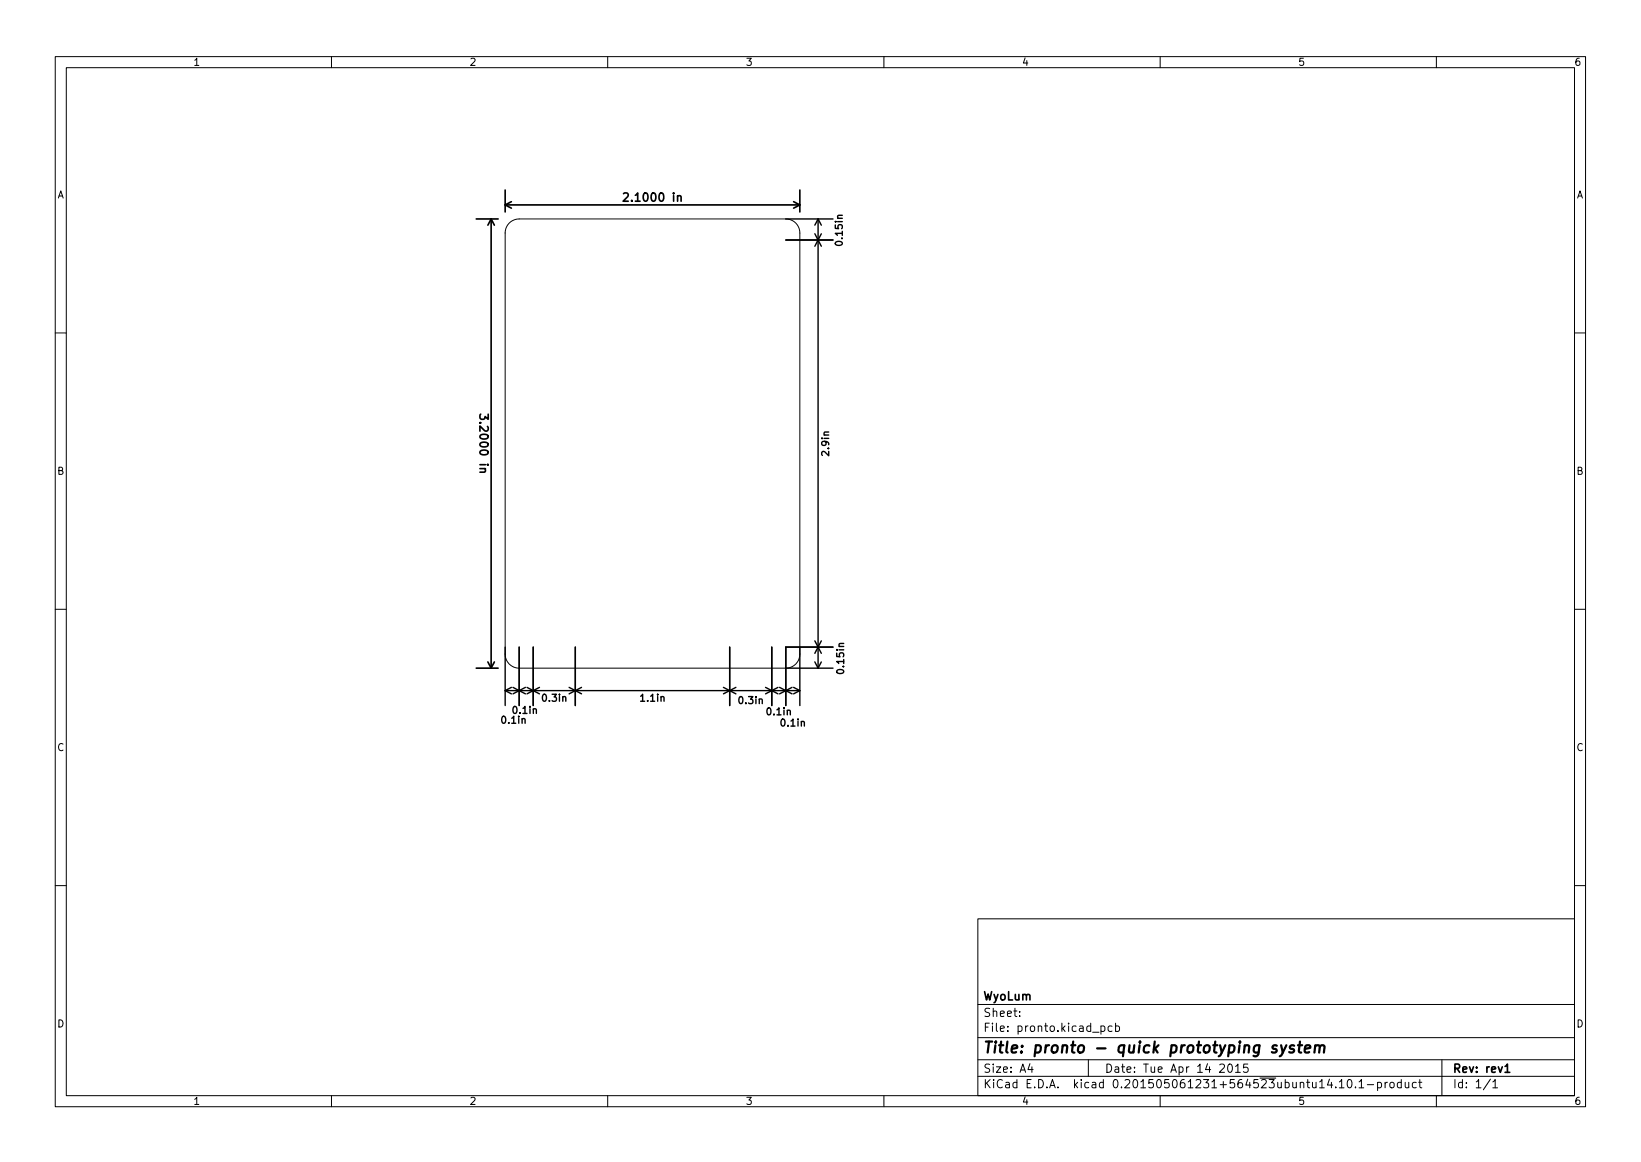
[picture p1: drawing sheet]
<svg xmlns="http://www.w3.org/2000/svg" width="297mm" height="210mm" viewBox="0 0 297 210" stroke-linecap="round" stroke-linejoin="round" font-family="sans-serif">
<defs><g id="words">
<text font-size="2.8" x="178" y="190.6">Title: pronto - quick prototyping system</text>
<g font-size="2.1">
<text x="113.7" y="36.5">2.1000 in</text>
<text x="86.8" y="75.8" transform="rotate(90 86.8 75.8)">3.2000 in</text>
<text x="178" y="184">Sheet:</text>
<text x="178" y="181">WyoLum</text>
<text x="178" y="186.7">File: pronto.kicad_pcb</text>
<text x="178" y="196.9">KiCad E.D.A. kicad 0.201505061231+564523ubuntu14.10.1-product</text>
<text x="178" y="194.1">Size: A4</text>
<text x="200" y="194.1">Date: Tue Apr 14 2015</text>
<text x="263" y="194.1">Rev: rev1</text>
<text x="263" y="196.9">Id: 1/1</text>
</g>
<g font-size="1.8">
<text x="35" y="11.9">1</text>
<text x="85" y="11.9">2</text>
<text x="135" y="11.9">3</text>
<text x="185" y="11.9">4</text>
<text x="235" y="11.9">5</text>
<text x="285" y="11.9">6</text>
<text x="10.3" y="35.9">A</text>
<text x="285.3" y="35.9">A</text>
<text x="152.5" y="44.2" transform="rotate(-90 152.5 44.2)">0.15in</text>
<text x="150.1" y="82.3" transform="rotate(-90 150.1 82.3)">2.9in</text>
<text x="10.3" y="85.9">B</text>
<text x="285.3" y="85.9">B</text>
<text x="152.8" y="121.6" transform="rotate(-90 152.8 121.6)">0.15in</text>
<text x="90.9" y="130.9">0.1in</text>
<text x="93" y="129.2">0.1in</text>
<text x="98.3" y="126.9">0.3in</text>
<text x="116.1" y="126.9">1.1in</text>
<text x="133.9" y="127.4">0.3in</text>
<text x="139" y="129.4">0.1in</text>
<text x="141.5" y="131.4">0.1in</text>
<text x="10.3" y="135.9">C</text>
<text x="285.3" y="135.9">C</text>
<text x="10.3" y="185.9">D</text>
<text x="285.3" y="185.9">D</text>
<text x="35" y="199.9">1</text>
<text x="85" y="199.9">2</text>
<text x="135" y="199.9">3</text>
<text x="185" y="199.9">4</text>
<text x="235" y="199.9">5</text>
<text x="285" y="199.9">6</text>
</g>
</g></defs>
<g fill="none" stroke="#000" stroke-width=".18">
<path d="M10 10.2h277v190.1h-277zM12 12.2h273v186.1h-273zM60 10.2v2M110 10.2v2M160 10.2v2M210 10.2v2M260 10.2v2M92.2 40.4a2.54 2.54 0 0 1 1.8-.8h48.2a2.54 2.54 0 0 1 2.6 2.6v76.2a2.54 2.54 0 0 1-2.6 2.5h-48.2a2.54 2.54 0 0 1-2.6-2.5v-76.2a2.54 2.54 0 0 1 .8-1.8zM10 60.2h2M285 60.2h2M10 110.2h2M285 110.2h2"/>
<path d="M10 160.2h2M177 166.3h108v32h-108zM285 160.2h2M60 198.3v2M110 198.3v2M160 198.3v2M177 194.8h108M177 191.8h108M177 187.8h108M177 181.8h108M184.6 183.8v.1M184.6 183v.1"/>
<path d="M186.4 192.5l-.3 1h.9M186.8 193v1M197 191.8v3M199.3 185.7l.4-.1 .3 .3v.4l-.1 .3h-.6M199.3 185.6v1.5M201.3 185.7l-.4-.1-.3 .3v.4l.1 .3h.6M201.9 185.7l.5-.1 .2 .3v.4l-.1 .3h-.6M201.9 185.1v1.5M210 198.3v2M222.4 192.7l.2-.2a.8 .8 0 0 1 .5 .8 .8 .8 0 0 1-.5 .7l-.2-.1-.2-.4zM223.6 193l.5-.5v1.5M223.6 194h.9"/>
<path d="M225.9 192.5h-.8v.7l.2-.1 .5 .1 .1 .2v.5l-.3 .1-.5-.1M242.4 195.8l.5-.5v1.5M242.4 196.8h.9M244.1 195.4l.1-.1a.8 .8 0 0 1 .5 .8 .8 .8 0 0 1-.5 .7 1 1 0 0 1-.1-1.4zM245.4 196.7v.1M246 195.8l.4-.5v1.5M246 196.8h.9M247.5 196.3h1.1M249.4 195.9l.4-.1 .3 .3v.4l-.2 .3h-.5M249.4 195.8v1.5M250.7 195.8v1M251.1 195.8l-.2 .1-.2 .2"/>
<path d="M251.7 195.9l.4-.1 .3 .3v.4l-.3 .3h-.4l-.1-.3v-.4zM253.6 195.9l-.4-.1-.3 .3v.4l.2 .3h.5M253.6 195.3v1.5M254.4 195.8v1h.4l.2-.1M255 195.8v1M256.4 195.9l-.5-.1-.3 .3v.4l.2 .3h.6M256.8 195.8h.6M257 195.3v1.3l.4 .2M260 198.3v2M261 191.8v6.5M269.8 195.3l-1.3 1.9M270.2 195.8l.4-.5v1.5"/>
<path d="M270.2 196.8h.9"/>
</g>
<g fill="none" stroke="#000" stroke-width=".3">
<path d="M86.2 39.6h4M88.9 39.6v81.3M88.9 39.6l-.6 1.1M88.9 39.6l.6 1.1M91.4 37.1h53.4M91.4 34.4v3.9M91.4 37.1l1.2 .6M92.6 36.5l-1.2 .6M112.9 35l.5-.1 .2 .1 .1 .3-.9 1.1h.9M122.6 35.5l.3-.1 .3 .1 .1 .9M143.7 36.5l1.1 .6M144.8 34.4v3.9"/>
<path d="M144.8 37.1l-1.1 .6M87 74.9l-.1 .3v.4l.3 .3 .5-.1 .1-.4 .6 .5v-1M87.7 84.8l.2 .2-.1 .4h-.9M88.3 119.8l.6 1.1M89.5 119.8l-.6 1.1M86.2 120.9h4M272.4 193l.5-.5v1.5M272.4 194h.9"/>
</g>
<path d="M231.9 189.1l.3 1.4M232.8 189.1l-.8 1.8-.4 .2M234.3 189.2a.49 .49 0 0 0-.8 .3l.2 .3 .5 .1 .1 .2-.4 .4-.5-.1M234.9 189.1h.8M235.3 188.5l-.2 1.7 .1 .2 .3 .1M236.2 189.8l1-.2-.1-.4-.2-.1-.5 .1-.3 1 .3 .3 .6-.1M238.1 189.3a.49 .49 0 0 1 .8 .1l-.1 1.1M238.1 189.1l-.2 1.4M238.9 189.4a.5 .5 0 0 1 .8-.2l-.1 1.3" fill="none" stroke="#000" stroke-width=".4"/>
<g fill="none" stroke="#000" stroke-width=".25">
<path d="M142.2 39.6h8.6M148.1 39.6v81.3M148.1 39.6l.6 1.1M148.1 39.6l-.6 1.1M142.2 43.4h8.6M147.5 42.3l1.2 2.3M148.7 42.3l-1.2 2.3M91.4 117.1v10.6M94 117.1v10.6M96.5 117.1v10.6M104.1 117.1v10.6M132.1 117.1v10.6"/>
<path d="M139.7 117.1v10.6M144.8 117.1v10.6M147.5 116l1.2 2.2M147.5 119.8l.6 1.1M148.7 116l-1.2 2.2M148.7 119.8l-.6 1.1M150.8 117.1h-8.6v10.6M91.4 125h53.4M91.4 125l1.2 .5M92.6 124.4l-1.2 .6M92.9 124.4l2.2 1.1M95.1 124.4l-2.2 1.1"/>
<path d="M95.4 124.4l2.2 1.1M97.6 124.4l-2.2 1.1M103 124.4l2.3 1.1M105.3 124.4l-2.3 1.1M131 124.4l2.2 1.1M133.2 124.4l-2.2 1.1M138.6 124.4l2.2 1.1M140.8 124.4l-2.2 1.1M141.1 124.4l2.3 1.1M142.2 120.9h8.6M143.4 124.4l-2.3 1.1M143.7 124.4l1.1 .6"/>
<path d="M144.8 125l-1.1 .5"/>
</g>
<use href="#words"/>
</svg>
